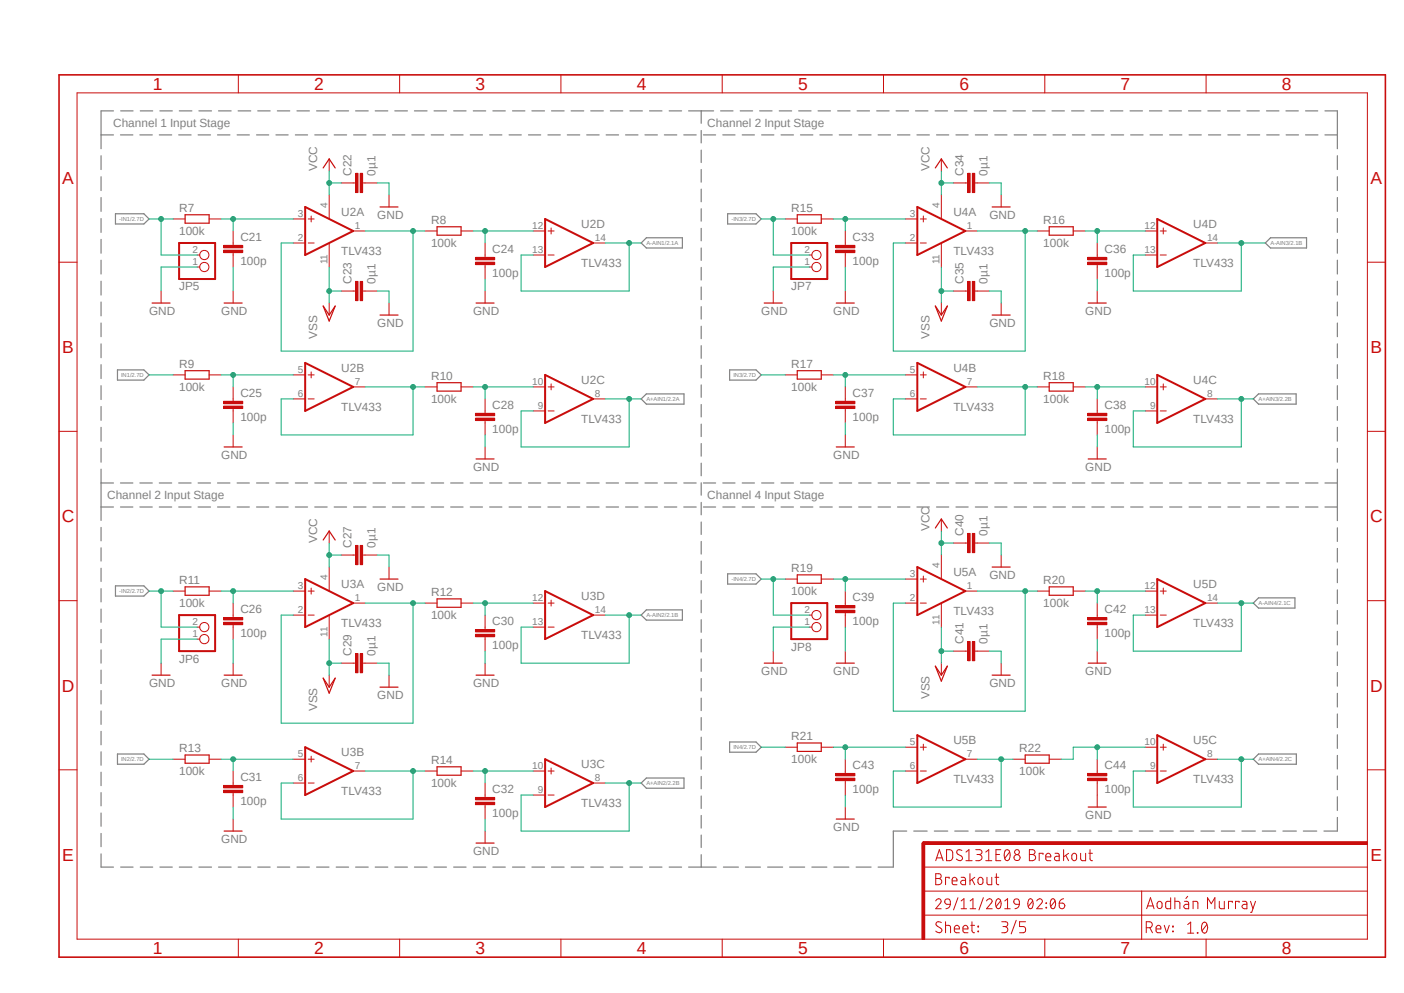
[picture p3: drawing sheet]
<svg xmlns="http://www.w3.org/2000/svg" width="297mm" height="210mm" viewBox="0 0 297 210" stroke-linecap="round" stroke-linejoin="round" font-family="sans-serif">
<defs><g id="words">
<g font-size="3.7" fill="#c90d0c">
<text x="32.3" y="19">1</text>
<text x="66.5" y="19">2</text>
<text x="100.6" y="19">3</text>
<text x="134.7" y="19">4</text>
<text x="168.8" y="19">5</text>
<text x="202.9" y="19">6</text>
<text x="237.1" y="19">7</text>
<text x="271.2" y="19">8</text>
<text x="13.2" y="38.9">A</text>
<text x="289.9" y="38.9">A</text>
<text x="13.2" y="74.7">B</text>
<text x="289.9" y="74.7">B</text>
<text x="13.1" y="110.4">C</text>
<text x="289.9" y="110.4">C</text>
<text x="13.1" y="146.3">D</text>
<text x="289.9" y="146.3">D</text>
<text x="13.2" y="182">E</text>
<text x="289.9" y="182">E</text>
<text x="32.3" y="201.8">1</text>
<text x="66.5" y="201.8">2</text>
<text x="100.6" y="201.8">3</text>
<text x="134.7" y="201.8">4</text>
<text x="168.8" y="201.8">5</text>
<text x="202.9" y="201.8">6</text>
<text x="237.1" y="201.8">7</text>
<text x="271.2" y="201.8">8</text>
</g>
<g font-size="2.5" fill="#808080">
<text x="23.9" y="26.9">Channel 1 Input Stage</text>
<text x="149.6" y="26.9">Channel 2 Input Stage</text>
<text x="67.1" y="36.2" transform="rotate(-90 67.1 36.2)">VCC</text>
<text x="74.3" y="37.2" transform="rotate(-90 74.3 37.2)">C22</text>
<text x="79.4" y="37.2" transform="rotate(-90 79.4 37.2)">0µ1</text>
<text x="196.6" y="36.2" transform="rotate(-90 196.6 36.2)">VCC</text>
<text x="203.8" y="37.2" transform="rotate(-90 203.8 37.2)">C34</text>
<text x="208.9" y="37.2" transform="rotate(-90 208.9 37.2)">0µ1</text>
<text x="37.9" y="44.8">R7</text>
<text x="72.2" y="45.7">U2A</text>
<text x="79.8" y="46.3">GND</text>
<text x="91.2" y="47.3">R8</text>
<text x="167.4" y="44.8">R15</text>
<text x="201.7" y="45.7">U4A</text>
<text x="209.3" y="46.3">GND</text>
<text x="220.7" y="47.3">R16</text>
<text x="37.9" y="49.6">100k</text>
<text x="50.8" y="51">C21</text>
<text x="72.2" y="53.9">TLV433</text>
<text x="91.2" y="52.2">100k</text>
<text x="104.1" y="53.6">C24</text>
<text x="122.9" y="48.2">U2D</text>
<text x="167.4" y="49.6">100k</text>
<text x="180.3" y="51">C33</text>
<text x="201.7" y="53.9">TLV433</text>
<text x="220.7" y="52.2">100k</text>
<text x="233.6" y="53.6">C36</text>
<text x="252.4" y="48.2">U4D</text>
<text x="50.8" y="56.1">100p</text>
<text x="104.1" y="58.6">100p</text>
<text x="122.9" y="56.5">TLV433</text>
<text x="180.3" y="56.1">100p</text>
<text x="233.6" y="58.6">100p</text>
<text x="252.4" y="56.5">TLV433</text>
<text x="37.9" y="61.4">JP5</text>
<text x="74.3" y="60" transform="rotate(-90 74.3 60)">C23</text>
<text x="79.4" y="60" transform="rotate(-90 79.4 60)">0µ1</text>
<text x="167.4" y="61.4">JP7</text>
<text x="203.8" y="60" transform="rotate(-90 203.8 60)">C35</text>
<text x="208.9" y="60" transform="rotate(-90 208.9 60)">0µ1</text>
<text x="31.5" y="66.6">GND</text>
<text x="46.8" y="66.6">GND</text>
<text x="67.1" y="71.7" transform="rotate(-90 67.1 71.7)">VSS</text>
<text x="79.8" y="69.2">GND</text>
<text x="100.1" y="66.6">GND</text>
<text x="161" y="66.6">GND</text>
<text x="176.3" y="66.6">GND</text>
<text x="196.6" y="71.7" transform="rotate(-90 196.6 71.7)">VSS</text>
<text x="209.3" y="69.2">GND</text>
<text x="229.6" y="66.6">GND</text>
<text x="37.9" y="77.8">R9</text>
<text x="167.4" y="77.8">R17</text>
<text x="37.9" y="82.6">100k</text>
<text x="50.8" y="84">C25</text>
<text x="72.2" y="78.7">U2B</text>
<text x="91.2" y="80.3">R10</text>
<text x="122.9" y="81.2">U2C</text>
<text x="167.4" y="82.6">100k</text>
<text x="180.3" y="84">C37</text>
<text x="201.7" y="78.7">U4B</text>
<text x="220.7" y="80.3">R18</text>
<text x="252.4" y="81.2">U4C</text>
<text x="50.8" y="89.1">100p</text>
<text x="72.2" y="86.9">TLV433</text>
<text x="91.2" y="85.1">100k</text>
<text x="104.1" y="86.5">C28</text>
<text x="122.9" y="89.5">TLV433</text>
<text x="180.3" y="89.1">100p</text>
<text x="201.7" y="86.9">TLV433</text>
<text x="220.7" y="85.1">100k</text>
<text x="233.6" y="86.5">C38</text>
<text x="252.4" y="89.5">TLV433</text>
<text x="104.1" y="91.6">100p</text>
<text x="233.6" y="91.6">100p</text>
<text x="46.8" y="97.1">GND</text>
<text x="100.1" y="99.6">GND</text>
<text x="176.3" y="97.1">GND</text>
<text x="229.6" y="99.6">GND</text>
<text x="22.6" y="105.6">Channel 2 Input Stage</text>
<text x="149.6" y="105.6">Channel 4 Input Stage</text>
<text x="196.6" y="112.3" transform="rotate(-90 196.6 112.3)">VCC</text>
<text x="203.8" y="113.3" transform="rotate(-90 203.8 113.3)">C40</text>
<text x="208.9" y="113.3" transform="rotate(-90 208.9 113.3)">0µ1</text>
<text x="67.1" y="114.9" transform="rotate(-90 67.1 114.9)">VCC</text>
<text x="74.3" y="115.9" transform="rotate(-90 74.3 115.9)">C27</text>
<text x="79.4" y="115.9" transform="rotate(-90 79.4 115.9)">0µ1</text>
<text x="37.9" y="123.5">R11</text>
<text x="72.2" y="124.4">U3A</text>
<text x="79.8" y="125">GND</text>
<text x="167.4" y="125.8">100k</text>
<text x="167.4" y="121">R19</text>
<text x="201.7" y="121.8">U5A</text>
<text x="209.3" y="122.5">GND</text>
<text x="220.7" y="123.5">R20</text>
<text x="252.4" y="124.4">U5D</text>
<text x="37.9" y="128.3">100k</text>
<text x="50.8" y="129.7">C26</text>
<text x="91.2" y="130.9">100k</text>
<text x="91.2" y="126.1">R12</text>
<text x="122.9" y="126.9">U3D</text>
<text x="180.3" y="127.2">C39</text>
<text x="201.7" y="130.1">TLV433</text>
<text x="220.7" y="128.3">100k</text>
<text x="233.6" y="129.7">C42</text>
<text x="50.8" y="134.8">100p</text>
<text x="72.2" y="132.6">TLV433</text>
<text x="104.1" y="137.3">100p</text>
<text x="104.1" y="132.3">C30</text>
<text x="122.9" y="135.2">TLV433</text>
<text x="167.4" y="137.6">JP8</text>
<text x="180.3" y="132.3">100p</text>
<text x="203.8" y="136.2" transform="rotate(-90 203.8 136.2)">C41</text>
<text x="208.9" y="136.2" transform="rotate(-90 208.9 136.2)">0µ1</text>
<text x="233.6" y="134.8">100p</text>
<text x="252.4" y="132.6">TLV433</text>
<text x="37.9" y="140.1">JP6</text>
<text x="74.3" y="138.7" transform="rotate(-90 74.3 138.7)">C29</text>
<text x="79.4" y="138.7" transform="rotate(-90 79.4 138.7)">0µ1</text>
<text x="161" y="142.8">GND</text>
<text x="176.3" y="142.8">GND</text>
<text x="229.6" y="142.8">GND</text>
<text x="31.5" y="145.3">GND</text>
<text x="46.8" y="145.3">GND</text>
<text x="79.8" y="147.9">GND</text>
<text x="100.1" y="145.3">GND</text>
<text x="196.6" y="147.9" transform="rotate(-90 196.6 147.9)">VSS</text>
<text x="209.3" y="145.3">GND</text>
<text x="67.1" y="150.4" transform="rotate(-90 67.1 150.4)">VSS</text>
<text x="37.9" y="159">R13</text>
<text x="72.2" y="159.9">U3B</text>
<text x="91.2" y="161.6">R14</text>
<text x="167.4" y="161.3">100k</text>
<text x="167.4" y="156.5">R21</text>
<text x="201.7" y="157.4">U5B</text>
<text x="215.6" y="159">R22</text>
<text x="252.4" y="157.4">U5C</text>
<text x="37.9" y="163.8">100k</text>
<text x="50.8" y="165.2">C31</text>
<text x="91.2" y="166.4">100k</text>
<text x="104.1" y="167.8">C32</text>
<text x="122.9" y="162.5">U3C</text>
<text x="180.3" y="167.8">100p</text>
<text x="180.3" y="162.7">C43</text>
<text x="201.7" y="165.6">TLV433</text>
<text x="215.6" y="163.8">100k</text>
<text x="233.6" y="167.8">100p</text>
<text x="233.6" y="162.7">C44</text>
<text x="252.4" y="165.6">TLV433</text>
<text x="50.8" y="170.3">100p</text>
<text x="72.2" y="168.2">TLV433</text>
<text x="104.1" y="172.8">100p</text>
<text x="122.9" y="170.7">TLV433</text>
<text x="229.6" y="173.2">GND</text>
<text x="46.8" y="178.3">GND</text>
<text x="176.3" y="175.8">GND</text>
<text x="100.1" y="180.9">GND</text>
</g>
<g font-size="2.1" fill="#808080">
<text x="63" y="45.9">3</text>
<text x="69.3" y="44" transform="rotate(-90 69.3 44)">4</text>
<text x="192.5" y="45.9">3</text>
<text x="198.8" y="44" transform="rotate(-90 198.8 44)">4</text>
<text x="40.7" y="53.6">2</text>
<text x="63" y="51">2</text>
<text x="75.1" y="48.5">1</text>
<text x="112.6" y="53.6">13</text>
<text x="112.6" y="48.5">12</text>
<text x="125.9" y="51">14</text>
<text x="170.2" y="53.6">2</text>
<text x="192.5" y="51">2</text>
<text x="204.6" y="48.5">1</text>
<text x="242.1" y="53.6">13</text>
<text x="242.1" y="48.5">12</text>
<text x="255.4" y="51">14</text>
<text x="40.7" y="56.1">1</text>
<text x="69.3" y="55.9" transform="rotate(-90 69.3 55.9)">11</text>
<text x="170.2" y="56.1">1</text>
<text x="198.8" y="55.9" transform="rotate(-90 198.8 55.9)">11</text>
<text x="63" y="79">5</text>
<text x="75.1" y="81.5">7</text>
<text x="112.6" y="81.5">10</text>
<text x="192.5" y="79">5</text>
<text x="204.6" y="81.5">7</text>
<text x="242.1" y="81.5">10</text>
<text x="63" y="84">6</text>
<text x="113.8" y="86.6">9</text>
<text x="125.9" y="84">8</text>
<text x="192.5" y="84">6</text>
<text x="243.3" y="86.6">9</text>
<text x="255.4" y="84">8</text>
<text x="63" y="124.7">3</text>
<text x="69.3" y="122.7" transform="rotate(-90 69.3 122.7)">4</text>
<text x="192.5" y="122.1">3</text>
<text x="198.8" y="120.1" transform="rotate(-90 198.8 120.1)">4</text>
<text x="204.6" y="124.7">1</text>
<text x="242.1" y="124.7">12</text>
<text x="63" y="129.7">2</text>
<text x="75.1" y="127.2">1</text>
<text x="112.6" y="127.2">12</text>
<text x="125.9" y="129.7">14</text>
<text x="170.2" y="129.7">2</text>
<text x="192.5" y="127.2">2</text>
<text x="242.1" y="129.7">13</text>
<text x="255.4" y="127.2">14</text>
<text x="40.7" y="134.8">1</text>
<text x="40.7" y="132.2">2</text>
<text x="69.3" y="134.6" transform="rotate(-90 69.3 134.6)">11</text>
<text x="112.6" y="132.2">13</text>
<text x="170.2" y="132.2">1</text>
<text x="198.8" y="132.1" transform="rotate(-90 198.8 132.1)">11</text>
<text x="63" y="160.2">5</text>
<text x="192.5" y="157.6">5</text>
<text x="204.6" y="160.2">7</text>
<text x="242.1" y="157.6">10</text>
<text x="255.4" y="160.2">8</text>
<text x="63" y="165.3">6</text>
<text x="75.1" y="162.7">7</text>
<text x="112.6" y="162.7">10</text>
<text x="113.8" y="167.8">9</text>
<text x="125.9" y="165.3">8</text>
<text x="192.5" y="162.7">6</text>
<text x="243.3" y="162.7">9</text>
</g>
<g font-size="1.2" fill="#808080">
<text x="25.2" y="46.7">-IN1/2.7D</text>
<text x="154.7" y="46.7">-IN3/2.7D</text>
<text x="136.7" y="51.8">A-AIN1/2.1A</text>
<text x="268.8" y="51.8">A-AIN3/2.1B</text>
<text x="25.7" y="79.8">IN1/2.7D</text>
<text x="155.2" y="79.8">IN3/2.7D</text>
<text x="136.7" y="84.8">A+AIN1/2.2A</text>
<text x="266.2" y="84.8">A+AIN3/2.2B</text>
<text x="25.2" y="125.4">-IN2/2.7D</text>
<text x="154.7" y="122.9">-IN4/2.7D</text>
<text x="136.7" y="130.5">A-AIN2/2.1B</text>
<text x="266.2" y="128">A-AIN4/2.1C</text>
<text x="25.7" y="161">IN2/2.7D</text>
<text x="155.2" y="158.5">IN4/2.7D</text>
<text x="266.2" y="161">A+AIN4/2.2C</text>
<text x="136.7" y="166.1">A+AIN2/2.2B</text>
</g>
</g></defs>
<path d="M12.1 15.5l281.3 187.3M293.4 15.5l-281.3 187.3" fill="none" stroke="#fff" stroke-width=".21"/>
<g fill="none" stroke="#808080" stroke-width=".25">
<path d="M21.4 32.9v3M21.4 37.4v2.9M21.4 28.5h2.6M24 23.5h-2.6v8M25.5 28.5h2.6M25.5 23.5h2.7M29.6 28.5h2.6M29.7 23.5h2.6M33.7 28.5h2.6M33.8 23.5h2.6M37.8 28.5h2.6M37.9 23.5h2.7"/>
<path d="M41.9 28.5h2.6M42.1 23.5h2.6M46 28.5h2.6M46.2 23.5h2.7M50.2 28.5h2.5M50.4 23.5h2.6M54.3 28.5h2.6M54.5 23.5h2.6M58.4 28.5h2.6M58.7 23.5h2.6M62.5 28.5h2.6M62.8 23.5h2.6"/>
<path d="M66.6 28.5h2.6M67 23.5h2.6M70.7 28.5h2.6M71.1 23.5h2.6M74.8 28.5h2.6M75.2 23.5h2.7M78.9 28.5h2.6M79.4 23.5h2.6M83 28.5h2.6M83.5 23.5h2.7M87.1 28.5h2.6M87.7 23.5h2.6"/>
<path d="M91.2 28.5h2.7M91.8 23.5h2.6M95.3 28.5h2.7M96 23.5h2.6M99.5 28.5h2.6M100.1 23.5h2.6M103.6 28.5h2.6M104.3 23.5h2.6M107.7 28.5h2.6M108.4 23.5h2.6M111.8 28.5h2.6M112.5 23.5h2.7"/>
<path d="M115.9 28.5h2.6M116.7 23.5h2.6M120 28.5h2.6M120.8 23.5h2.7M124.1 28.5h2.6M125 23.5h2.6M128.2 28.5h2.7M129.1 23.5h2.6M132.3 28.5h2.7M133.3 23.5h2.6M136.4 28.5h2.7M137.4 23.5h2.6"/>
<path d="M140.5 28.5h2.7M141.6 23.5h2.6M144.7 28.5h2.6M145.7 23.5h5.3M148.3 23.5v2.6M148.3 27.6v2.6M148.3 31.7v2.7M148.3 35.9v2.6M148.8 28.5h2.6M152.4 23.5h2.7M152.9 28.5h2.6M156.6 23.5h2.6"/>
<path d="M157 28.5h2.6M160.7 23.5h2.6M161.1 28.5h2.6M164.8 23.5h2.7M165.2 28.5h2.7M169 23.5h2.6M169.3 28.5h2.7M173.1 23.5h2.6M173.4 28.5h2.7M177.2 23.5h2.6M177.5 28.5h2.7M181.3 23.5h2.6"/>
<path d="M181.7 28.5h2.6M185.5 23.5h2.6M185.8 28.5h2.6M189.6 23.5h2.6M189.9 28.5h2.6M193.7 23.5h2.6M194 28.5h2.6M197.8 23.5h2.6M198.1 28.5h2.6M201.9 23.5h2.7M202.2 28.5h2.6M206.1 23.5h2.6"/>
<path d="M206.3 28.5h2.6M210.2 23.5h2.6M210.4 28.5h2.6M214.3 23.5h2.6M214.5 28.5h2.7M218.4 23.5h2.7M218.7 28.5h2.6M222.5 23.5h2.7M222.8 28.5h2.6M226.7 23.5h2.6M226.9 28.5h2.6M230.8 23.5h2.6"/>
<path d="M231 28.5h2.6M234.9 23.5h2.6M235.1 28.5h2.6M239.1 23.5h2.6M239.2 28.5h2.6M243.2 23.5h2.6M243.3 28.5h2.6M247.3 23.5h2.6M247.4 28.5h2.6M251.4 23.5h2.6M251.5 28.5h2.6M255.5 23.5h2.6"/>
<path d="M255.7 28.5h2.5M259.7 23.5h2.6M259.8 28.5h2.5M263.8 23.5h2.6M263.9 28.5h2.6M267.9 23.5h2.7M268 28.5h2.6M272 23.5h2.7M272.1 28.5h2.6M276.2 23.5h2.6M276.2 28.5h2.6M280.3 23.5h2.6v8"/>
<path d="M280.3 28.5h2.6M282.9 32.9v3M282.9 37.4v2.9M21.4 41.8v2.9M21.4 46.2v2.9M21.4 50.6v3M21.4 55v3M21.4 59.5v2.9M24.4 45.2h6l1.1 1.1-1.1 1.1h-6zM136.7 50.3h7.7v2.2h-7.7l-1.1-1.1zM148.3 40v2.7M148.3 44.2v2.6"/>
<path d="M148.3 48.3v2.6M148.3 52.5v2.6M148.3 56.6v2.6M153.9 45.2h6l1.1 1.1-1.1 1.1h-6zM267.7 51.4l1.1-1.1h7.6v2.2h-7.6zM282.9 41.8v2.9M282.9 46.2v2.9M282.9 50.6v3M282.9 55v3M282.9 59.5v2.9M21.4 63.9v2.9M21.4 68.3v2.9"/>
<path d="M21.4 72.7v2.9M21.4 77.1v3M24.8 78.2h5.6l1.1 1.1-1.1 1.1h-5.6zM148.3 60.7v2.7M148.3 64.9v2.6M148.3 69v2.6M148.3 73.1v2.7M148.3 77.3v2.6M154.3 78.2h5.6l1.1 1.1-1.1 1.1h-5.6zM282.9 63.9v2.9M282.9 68.3v2.9M282.9 72.7v2.9"/>
<path d="M282.9 77.1v3M21.4 81.6v2.9M21.4 86v2.9M21.4 90.4v2.9M21.4 94.8v2.9M21.4 99.2v10.9M135.6 84.4l1.1-1.1h8v2.2h-8zM148.3 81.4v2.6M148.3 85.6v2.6M148.3 89.7v2.6M148.3 93.8v2.7M148.3 98v2.6"/>
<path d="M265.1 84.4l1.1-1.1h8v2.2h-8zM282.9 81.6v2.9M282.9 86v2.9M282.9 90.4v2.9M282.9 94.8v2.9M282.9 99.2v10.9M21.4 111.5v2.9M21.4 115.9v2.8M21.4 107.2h2.6M21.4 102.2h2.6M25.5 107.2h2.6M25.5 102.2h2.6"/>
<path d="M29.6 107.2h2.6M29.6 102.2h2.6M33.7 107.2h2.6M33.7 102.2h2.6M37.8 107.2h2.6M37.8 102.2h2.6M41.9 107.2h2.6M41.9 102.2h2.6M46 107.2h2.6M46 102.2h2.6M50.2 107.2h2.5M50.2 102.2h2.5"/>
<path d="M54.3 107.2h2.6M54.3 102.2h2.6M58.4 107.2h2.6M58.4 102.2h2.6M62.5 107.2h2.6M62.5 102.2h2.6M66.6 107.2h2.6M66.6 102.2h2.6M70.7 107.2h2.6M70.7 102.2h2.6M74.8 107.2h2.6M74.8 102.2h2.6"/>
<path d="M78.9 107.2h2.6M78.9 102.2h2.6M83 107.2h2.6M83 102.2h2.6M87.1 107.2h2.6M87.1 102.2h2.6M91.2 107.2h2.7M91.2 102.2h2.7M95.3 107.2h2.7M95.3 102.2h2.7M99.5 107.2h2.6M99.5 102.2h2.6"/>
<path d="M103.6 107.2h2.6M103.6 102.2h2.6M107.7 107.2h2.6M107.7 102.2h2.6M111.8 107.2h2.6M111.8 102.2h2.6M115.9 107.2h2.6M115.9 102.2h2.6M120 107.2h2.6M120 102.2h2.6M124.1 107.2h2.6M124.1 102.2h2.6"/>
<path d="M128.2 107.2h2.7M128.2 102.2h2.7M132.3 107.2h2.7M132.3 102.2h2.7M136.4 107.2h2.7M136.4 102.2h2.7M140.5 107.2h2.7M140.5 102.2h2.7M144.7 107.2h2.6M144.7 102.2h2.6M148.3 102.1v2.6M148.3 106.3v2.6"/>
<path d="M148.3 110.4v2.6M148.3 114.5v2.7M148.3 118.7v2.6M148.8 107.2h2.6M148.8 102.2h2.6M152.9 107.2h2.6M152.9 102.2h2.6M157 107.2h2.6M157 102.2h2.6M161.1 107.2h2.6M161.1 102.2h2.6M165.2 107.2h2.7"/>
<path d="M165.2 102.2h2.7M169.3 107.2h2.7M169.3 102.2h2.7M173.4 107.2h2.7M173.4 102.2h2.7M177.5 107.2h2.7M177.5 102.2h2.7M181.7 107.2h2.6M181.7 102.2h2.6M185.8 107.2h2.6M185.8 102.2h2.6M189.9 107.2h2.6"/>
<path d="M189.9 102.2h2.6M194 107.2h2.6M194 102.2h2.6M198.1 107.2h2.6M198.1 102.2h2.6M202.2 107.2h2.6M202.2 102.2h2.6M206.3 107.2h2.6M206.3 102.2h2.6M210.4 107.2h2.6M210.4 102.2h2.6M214.5 107.2h2.7"/>
<path d="M214.5 102.2h2.7M218.7 107.2h2.6M218.7 102.2h2.6M222.8 107.2h2.6M222.8 102.2h2.6M226.9 107.2h2.6M226.9 102.2h2.6M231 107.2h2.6M231 102.2h2.6M235.1 107.2h2.6M235.1 102.2h2.6M239.2 107.2h2.6"/>
<path d="M239.2 102.2h2.6M243.3 107.2h2.6M243.3 102.2h2.6M247.4 107.2h2.6M247.4 102.2h2.6M251.5 107.2h2.6M251.5 102.2h2.6M255.7 107.2h2.5M255.7 102.2h2.5M259.8 107.2h2.5M259.8 102.2h2.5M263.9 107.2h2.6"/>
<path d="M263.9 102.2h2.6M268 107.2h2.6M268 102.2h2.6M272.1 107.2h2.6M272.1 102.2h2.6M276.2 107.2h2.6M276.2 102.2h2.6M280.3 107.2h2.6M280.3 102.2h2.6M282.9 111.6v2.9M282.9 116v2.9M21.4 120.2v2.8"/>
<path d="M21.4 124.5v2.8M21.4 128.8v2.8M21.4 133.1v2.8M21.4 137.5v2.8M24.4 123.9h6l1.1 1.1-1.1 1.1h-6zM136.7 129h7.7v2.1h-7.7l-1.1-1zM148.3 122.8v2.6M148.3 127v2.6M148.3 131.1v2.6M148.3 135.2v2.7M148.3 139.4v2.6M153.9 121.4h6l1.1 1.1-1.1 1h-6z"/>
<path d="M265.1 127.6l1.1-1.2h7.7v2.2h-7.7zM282.9 120.4v2.8M282.9 124.8v2.8M282.9 129.1v2.9M282.9 133.5v2.9M282.9 137.9v2.9M21.4 141.7v2.9M21.4 146v2.9M21.4 150.4v2.8M21.4 154.7v2.8M21.4 159v2.8M24.8 159.5h5.6l1.1 1.1-1.1 1h-5.6z"/>
<path d="M148.3 143.5v2.6M148.3 147.7v2.6M148.3 151.8v2.6M148.3 155.9v2.7M154.3 156.9h5.6l1.1 1.1-1.1 1.1h-5.6zM266.2 159.5h8v2.1h-8l-1.1-1zM282.9 142.2v2.9M282.9 146.6v2.9M282.9 151v2.9M282.9 155.4v2.9M282.9 159.8v2.8M21.4 163.3v2.9"/>
<path d="M21.4 167.6v2.8M21.4 172v2.8M21.4 176.3v2.8M135.6 165.6l1.1-1.1h8v2.2h-8zM148.3 160.1v2.6M148.3 164.2v2.6M148.3 168.4v2.6M148.3 172.5v2.6M148.3 176.6v2.6M191.8 175.8h-2.8v7.6h-3.2M193.3 175.8h2.8M197.7 175.8h2.8"/>
<path d="M202 175.8h2.8M206.3 175.8h2.9M210.7 175.8h2.8M215 175.8h2.8M219.3 175.8h2.9M223.7 175.8h2.8M228 175.8h2.8M232.3 175.8h2.9M236.7 175.8h2.8M241 175.8h2.9M245.4 175.8h2.8M249.7 175.8h2.8"/>
<path d="M254 175.8h2.9M258.4 175.8h2.8M262.7 175.8h2.9M267 175.8h2.9M271.4 175.8h2.8M275.7 175.8h2.9M282.9 164.1v2.9M282.9 168.5v2.9M282.9 172.9v2.9h-2.8M21.4 180.6v2.8h2.6M25.5 183.4h2.7M29.7 183.4h2.6"/>
<path d="M33.8 183.4h2.6M37.9 183.4h2.7M42.1 183.4h2.6M46.2 183.4h2.7M50.4 183.4h2.6M54.5 183.4h2.6M58.7 183.4h2.6M62.8 183.4h2.6M67 183.4h2.6M71.1 183.4h2.6M75.2 183.4h2.7M79.4 183.4h2.6"/>
<path d="M83.5 183.4h2.7M87.7 183.4h2.6M91.8 183.4h2.6M96 183.4h2.6M100.1 183.4h2.6M104.3 183.4h2.6M108.4 183.4h2.6M112.5 183.4h2.7M116.7 183.4h2.6M120.8 183.4h2.7M125 183.4h2.6M129.1 183.4h2.6"/>
<path d="M133.3 183.4h2.6M137.4 183.4h2.6M141.6 183.4h2.6M145.7 183.4h5.8M148.3 180.8v2.6M153 183.4h3.2M157.7 183.4h3.2M162.4 183.4h3.2M167 183.4h3.2M171.7 183.4h3.2M176.4 183.4h3.2M181.1 183.4h3.2"/>
</g>
<path d="M195 178.3h.6v20.3h-.6z" fill-rule="evenodd" fill="#c90d0c"/>
<path d="M195 178.3h.6v20.3h-.6z" fill="none" stroke="#c90d0c" stroke-width=".21"/>
<path d="M195.3 178h94v.6h-94z" fill-rule="evenodd" fill="#c90d0c"/>
<g fill="none" stroke="#c90d0c" stroke-width=".21">
<path d="M16.3 19.6h273v179h-273zM50.4 15.8v3.8M84.5 15.8v3.8M118.7 15.8v3.8M152.8 15.8v3.8M186.9 15.8v3.8M221 15.8v3.8M255.1 15.8v3.8M12.5 55.5h3.8M36.6 46.3h2.6M44.2 46.3h2.6M49.3 51.4v.5"/>
<path d="M49.3 53.4v.5M62 46.3h2.6M62 51.4h2.6M65.2 46.3h1.3M65.2 51.4h1.3M65.8 45.7v1.2M69.6 41.2v5.1M69.6 51.4v5.1M74.7 48.9h2.5M289.3 55.5h3.8M12.5 91.2h3.8M289.3 91.2h3.8"/>
<path d="M12.5 127h3.8M289.3 127h3.8M12.5 162.8h3.8M195.3 178h94v.6h-94zM200.2 179.7h.7a.65 .65 0 0 1 .6 .6v1.1a.74 .74 0 0 1-.6 .6h-.7zM203.5 179.9l-.3-.2a.54 .54 0 0 0-.8 .2 .54 .54 0 0 0 .2 .8l.8 .4a.57 .57 0 0 1 0 .8 .57 .57 0 0 1-.8 0l-.3-.2M206.4 179.7h.8a.51 .51 0 0 1 .5 .5 .51 .51 0 0 1-.5 .5h-.5M211.7 179.7h-1v2.3h1M212.7 179.8l.5-.1a1.47 1.47 0 0 1-.1 2.3 1.5 1.5 0 0 1-.4-2.2zM217.8 179.7h.6a.51 .51 0 0 1 .6 .5 .51 .51 0 0 1-.6 .5 .66 .66 0 0 1 .7 .7 .66 .66 0 0 1-.7 .6h-.6zM225 179.7v2.3M230.6 179.7v2l.2 .3h.3"/>
<path d="M289.3 162.8h3.8M50.4 198.6v3.8M84.5 198.6v3.8M118.7 198.6v3.8M152.8 198.6v3.8M186.9 198.6v3.8M195.3 193.5h94M195.3 188.5h94M195.3 183.4h94M198 184.8h.6a.51 .51 0 0 1 .5 .5 .51 .51 0 0 1-.5 .5 .66 .66 0 0 1 .6 .7 .66 .66 0 0 1-.6 .6h-.6zM198 190.5a.57 .57 0 0 1 .8-.4 .57 .57 0 0 1 .1 .9l-.9 1.2h1.1M198 185.8h.6"/>
<path d="M198 182l.7-2.3 .8 2.3M198.2 181.4h1.1M199.1 195.1l-.3-.1a.54 .54 0 0 0-.6 .1 .54 .54 0 0 0-.1 .6l.9 .6a.58 .58 0 0 1 0 .9 .58 .58 0 0 1-.8-.1l-.2-.2M200 195.7h.7l.3 .2 .1 1.4M200 194.9v2.4M200.1 190.2a.63 .63 0 0 1 .9 .5v.6l-.9-.1-.2-.4zM200.8 185.8v-.3h-.8v1.6M201 191.3a.94 .94 0 0 1-.9 .9M201.4 186.3h1a.54 .54 0 0 0-.3-.7 .54 .54 0 0 0-.7 .5v.6l.2 .4h.8M201.9 196.5h1a.55 .55 0 0 0-.3-.8 .55 .55 0 0 0-.7 .5l.1 .9 .3 .2h.6M202.6 189.9l-.9 2.5M203.3 185.5l.7 .1 .3 .3v1.2h-.6a.47 .47 0 0 1-.5-.5 .47 .47 0 0 1 .5-.4h.6"/>
<path d="M203.3 192.2h1.2M203.3 190.5l.6-.4v2.1M203.7 196.5h1.1a.55 .55 0 0 0-.4-.8 .55 .55 0 0 0-.7 .5l.1 .9 .3 .2h.7M204.3 182h1.4M204.3 180.2l.7-.5v2.3M205.2 184.8v2.3M205.2 192.2h1.2M205.2 190.5l.6-.4v2.1M205.4 195.7h.8M205.6 194.9v1.9l.2 .4 .4 .1M205.6 186l.6 1.1M206.2 185.5l-1 .8"/>
<path d="M206.9 195.9l.1 .1zM206.9 196.9l.1 .2zM207.1 180.7a.66 .66 0 0 1 .6 .7 .66 .66 0 0 1-.6 .6h-.7M207.1 185.7a.5 .5 0 0 1 .5-.1 .5 .5 0 0 1 .3 .5v.5a.53 .53 0 0 1-.5 .5 .53 .53 0 0 1-.5-.5v-.5zM208 189.9l-.9 2.5M208.5 182h1.3M208.5 180.2l.7-.5v2.3M208.7 190.5a.6 .6 0 0 1 .6-.4 .6 .6 0 0 1 .6 .5l-1.2 1.6h1.2M208.8 185.5v1.2l.2 .4h.2h.6v-1.6M210.5 185.5h.8M210.7 180.7h.8M210.8 184.8v1.9a.38 .38 0 0 0 .5 .4"/>
<path d="M210.9 190.2a.4 .4 0 0 1 .4-.1 .4 .4 0 0 1 .3 .3 1.48 1.48 0 0 1-.2 1.8h-.2a1.28 1.28 0 0 1-.3-2zM211.7 190.5l-1 1.2M211.9 194.9h.8a.51 .51 0 0 1 .5 .6 .51 .51 0 0 1-.5 .5h-.5M212.6 192.2h1.1M212.6 190.5l.5-.4v2.1M212.6 196a.66 .66 0 0 1 .6 .6 .66 .66 0 0 1-.6 .7h-.7M213.6 180.2l-1 1.3M214.7 190.2a.63 .63 0 0 1 .9 .5v.6l-.9-.1-.2-.4zM215 194.6l-1.1 2.9M215.6 191.3a.94 .94 0 0 1-.9 .9M217 194.9h-1.3v1.1h.8a.67 .67 0 0 1 .5 .6 .67 .67 0 0 1-.5 .7h-.8M217.7 190.2a.41 .41 0 0 1 .4-.1 .41 .41 0 0 1 .3 .3 1.36 1.36 0 0 1-.4 1.8l-.4-.3a1.73 1.73 0 0 1 .1-1.7z"/>
<path d="M217.8 180.7h.6M218.5 190.5l-1 1.2M219.3 190.5a.58 .58 0 0 1 .8-.4 .58 .58 0 0 1 .2 .9l-1 1.2h1.2M220.6 180.7v-.2h-.8v1.5M221 198.6v3.8M221.2 181.2h1.1a.55 .55 0 0 0-.4-.7 .55 .55 0 0 0-.7 .5v.7l.2 .3h.9M221.3 191l.1 .1zM221.3 191.9l.1 .1zM222.4 190.2a.41 .41 0 0 1 .4-.1 .41 .41 0 0 1 .3 .3 1.36 1.36 0 0 1-.3 1.8l-.5-.3a1.73 1.73 0 0 1 .1-1.7zM223.2 180.5h.7l.2 .3v1.2h-.6a.47 .47 0 0 1-.4-.4 .47 .47 0 0 1 .4-.5h.6M223.2 190.5l-1 1.2M224.1 191h.7a.59 .59 0 0 1 .4 .7 .59 .59 0 0 1-.6 .5 .59 .59 0 0 1-.5-.6z"/>
<path d="M225 190.1a1.03 1.03 0 0 0-.9 .9M225.5 180.9l.6 1.1M226.1 180.5l-1.1 .7M226.8 180.8a.51 .51 0 0 1 .6-.3 .51 .51 0 0 1 .4 .5v.5a.51 .51 0 0 1-.6 .5 .51 .51 0 0 1-.5-.5zM228.6 180.5v1.2l.4 .3h.7v-1.5M230.3 180.5h.8M241.5 188.5v10.2M242.5 196.2h.6a.64 .64 0 0 0 .7-.6 .64 .64 0 0 0-.7-.7h-.6v2.4M242.6 192.2l.8-2.3 .7 2.3M242.8 191.6h1.2M243.2 196.2l.6 1.1M244.6 196.5h1a.54 .54 0 0 0-.4-.8 .54 .54 0 0 0-.6 .5v.9l.3 .2h.7"/>
<path d="M245 190.8a.5 .5 0 0 1 .5-.1 .5 .5 0 0 1 .3 .4v.5a.53 .53 0 0 1-.5 .6 .53 .53 0 0 1-.5-.6v-.5zM246.3 195.7l.5 1.6 .6-1.6M247.6 189.9v2.3h-.8l-.2-.4v-1l.4-.2h.6M248.1 196.9l.1 .2zM248.1 195.9l.1 .1zM248.5 190.6h.7l.4 .2v1.4M248.5 189.9v2.3M250.6 190.6l.6 .1 .3 .3v1.2h-.6a.47 .47 0 0 1-.5-.5 .47 .47 0 0 1 .5-.4h.6M251.2 189.6l-.3 .4M251.2 195.5l.7-.5v2.4M251.2 197.4h1.3M252.4 192.2v-1.6l.8 .1 .2 .1v1.4"/>
<path d="M253.3 197.2l.1 .2zM254.5 195.2a.46 .46 0 0 1 .8 .2 1.71 1.71 0 0 1-.3 1.9l-.2 .1a1.44 1.44 0 0 1-.3-2.2zM255.1 198.6v3.8M255.3 195.5l-1 1.3M255.4 192.2v-2.3l.8 1.2 .8-1.2v2.3M257.9 190.6v1.2l.4 .4h.7v-1.6M260.7 190.9v-.3h-.8v1.6M262.1 190.9v-.3h-.7v1.6M262.8 190.6l.8 .1 .2 .3v1.2h-.6a.47 .47 0 0 1-.5-.5 .47 .47 0 0 1 .5-.4h.6M264.5 190.6l.5 1.6M265.6 190.6l-.8 2.4h-.3"/>
<circle cx="215.1" cy="180.2" r=".52"/>
<circle cx="215.2" cy="181.4" r=".65"/>
</g>
<path d="M196.6 178.3h-1.3v1.3" fill="none" stroke="#c90d0c" stroke-width=".64"/>
<path d="M12.5 15.8h280.6v186.6h-280.6z" fill="none" stroke="#c90d0c" stroke-width=".34"/>
<path d="M64.6 43.8l10.1 5.1-10.1 5z" fill="none" stroke="#c90d0c" stroke-width=".42"/>
<path d="M39.2 45.4h5v1.8h-5z" fill="none" stroke="#c90d0c" stroke-width=".25"/>
<path d="M47.3 52.9h4.1v.5h-4.1z" fill-rule="evenodd" fill="#c90d0c"/>
<path d="M47.3 52.9h4.1v.5h-4.1z" fill="none" stroke="#c90d0c" stroke-width=".21"/>
<path d="M47.3 51.9h4.1v.5h-4.1z" fill-rule="evenodd" fill="#c90d0c"/>
<path d="M74.7 38.7h.5M76.7 38.7h.5M47.3 51.9h4.1v.5h-4.1zM49.3 48.9v2.5M49.3 53.9v2.6M49.3 61.6v2.5" fill="none" stroke="#c90d0c" stroke-width=".21"/>
<path d="M47.4 64.1h3.8" fill="none" stroke="#c90d0c" stroke-width=".25"/>
<path d="M76.2 36.7h.5v4h-.5z" fill-rule="evenodd" fill="#c90d0c"/>
<path d="M76.2 36.7h.5v4h-.5z" fill="none" stroke="#c90d0c" stroke-width=".21"/>
<path d="M75.2 36.7h.5v4h-.5z" fill-rule="evenodd" fill="#c90d0c"/>
<path d="M72.2 38.7h2.5M75.2 36.7h.5v4h-.5zM77.2 38.7h2.6M74.7 61.6h.5M76.7 61.6h.5" fill="none" stroke="#c90d0c" stroke-width=".21"/>
<path d="M76.2 59.5h.5v4.1h-.5z" fill-rule="evenodd" fill="#c90d0c"/>
<path d="M76.2 59.5h.5v4.1h-.5z" fill="none" stroke="#c90d0c" stroke-width=".21"/>
<path d="M75.2 59.5h.5v4.1h-.5z" fill-rule="evenodd" fill="#c90d0c"/>
<path d="M69.6 33.6v2.6M75.2 59.5h.5v4.1h-.5zM82.3 41.2v2.6M89.9 48.9h2.6M97.5 48.9h2.6M102.6 53.9v.5M102.6 56v.5M69.6 64.1v2.5M72.2 61.6h2.5M77.2 61.6h2.6M82.3 64.1v2.5" fill="none" stroke="#c90d0c" stroke-width=".21"/>
<path d="M68.4 35.5l1.2-1.9 1.3 1.9M80.4 43.8h3.8M92.5 48h5v1.7h-5zM68.4 64.7l1.2 1.9 1.3-1.9-1.3 3.2zM80.4 66.6h3.8" fill="none" stroke="#c90d0c" stroke-width=".25"/>
<path d="M100.6 55.5h4v.5h-4z" fill-rule="evenodd" fill="#c90d0c"/>
<path d="M100.6 55.5h4v.5h-4z" fill="none" stroke="#c90d0c" stroke-width=".21"/>
<path d="M100.6 54.4h4v.5h-4z" fill-rule="evenodd" fill="#c90d0c"/>
<path d="M100.6 54.4h4v.5h-4zM102.6 51.4v2.5M102.6 56.5v2.5M36.6 79.3h2.6M44.2 79.3h2.6M102.6 61.6v2.5M49.3 84.4v.5M49.3 86.4v.5" fill="none" stroke="#c90d0c" stroke-width=".21"/>
<path d="M39.2 78.4h5v1.8h-5zM100.7 64.1h3.8" fill="none" stroke="#c90d0c" stroke-width=".25"/>
<path d="M47.3 85.9h4.1v.5h-4.1z" fill-rule="evenodd" fill="#c90d0c"/>
<path d="M47.3 85.9h4.1v.5h-4.1z" fill="none" stroke="#c90d0c" stroke-width=".21"/>
<path d="M47.3 84.9h4.1v.5h-4.1z" fill-rule="evenodd" fill="#c90d0c"/>
<path d="M47.3 84.9h4.1v.5h-4.1zM49.3 81.8v2.6M49.3 86.9v2.6M49.3 92v2.5M89.9 81.8h2.6M97.5 81.8h2.6M102.6 86.9v.5M102.6 88.9v.6" fill="none" stroke="#c90d0c" stroke-width=".21"/>
<path d="M47.4 94.5h3.8M92.5 80.9h5v1.8h-5z" fill="none" stroke="#c90d0c" stroke-width=".25"/>
<path d="M100.6 88.4h4v.5h-4z" fill-rule="evenodd" fill="#c90d0c"/>
<path d="M100.6 88.4h4v.5h-4z" fill="none" stroke="#c90d0c" stroke-width=".21"/>
<path d="M100.6 87.4h4v.5h-4z" fill-rule="evenodd" fill="#c90d0c"/>
<g fill="none" stroke="#c90d0c" stroke-width=".21">
<path d="M112.8 48.9h2.5M112.8 53.9h2.5M116 48.9h1.2M116 53.9h1.2M116.6 48.2v1.3M125.5 51.4h2.5M62 79.3h2.6M65.2 79.3h1.3M65.8 78.7v1.2M62 84.4h2.6M65.2 84.4h1.3M74.7 81.8h2.5"/>
<path d="M100.6 87.4h4v.5h-4zM102.6 84.4v2.5M102.6 89.5v2.5M102.6 94.5v2.6M112.8 81.8h2.5M112.8 86.9h2.5M116 81.8h1.2M116 86.9h1.2M116.6 81.2v1.3M125.5 84.4h2.5M69.6 119.9v5.1M36.6 125h2.6"/>
<path d="M44.2 125h2.6M49.3 130.1v.5M49.3 132.1v.5M62 125h2.6M62 130.1h2.6M65.2 125h1.3M65.2 130.1h1.3M65.8 124.4v1.2M69.6 130.1v5.1M74.7 127.6h2.5"/>
</g>
<path d="M100.7 97.1h3.8M39.2 124.1h5v1.8h-5z" fill="none" stroke="#c90d0c" stroke-width=".25"/>
<path d="M115.3 46.3l10.2 5.1-10.2 5.1zM64.6 76.8l10.1 5-10.1 5.1zM115.3 79.3l10.2 5.1-10.2 5.1zM64.6 122.5l10.1 5.1-10.1 5z" fill="none" stroke="#c90d0c" stroke-width=".42"/>
<path d="M47.3 131.6h4.1v.5h-4.1z" fill-rule="evenodd" fill="#c90d0c"/>
<path d="M47.3 131.6h4.1v.5h-4.1z" fill="none" stroke="#c90d0c" stroke-width=".21"/>
<path d="M47.3 130.6h4.1v.5h-4.1z" fill-rule="evenodd" fill="#c90d0c"/>
<path d="M74.7 117.4h.5M76.7 117.4h.5M47.3 130.6h4.1v.5h-4.1zM49.3 127.6v2.5M49.3 132.6v2.6M49.3 140.3v2.5" fill="none" stroke="#c90d0c" stroke-width=".21"/>
<path d="M47.4 142.8h3.8" fill="none" stroke="#c90d0c" stroke-width=".25"/>
<path d="M76.2 115.4h.5v4h-.5z" fill-rule="evenodd" fill="#c90d0c"/>
<path d="M76.2 115.4h.5v4h-.5z" fill="none" stroke="#c90d0c" stroke-width=".21"/>
<path d="M75.2 115.4h.5v4h-.5z" fill-rule="evenodd" fill="#c90d0c"/>
<path d="M72.2 117.4h2.5M75.2 115.4h.5v4h-.5zM77.2 117.4h2.6M74.7 140.3h.5M76.7 140.3h.5" fill="none" stroke="#c90d0c" stroke-width=".21"/>
<path d="M76.2 138.2h.5v4.1h-.5z" fill-rule="evenodd" fill="#c90d0c"/>
<path d="M76.2 138.2h.5v4.1h-.5z" fill="none" stroke="#c90d0c" stroke-width=".21"/>
<path d="M75.2 138.2h.5v4.1h-.5z" fill-rule="evenodd" fill="#c90d0c"/>
<path d="M69.6 112.3v2.6M82.3 119.9v2.6M75.2 138.2h.5v4.1h-.5zM89.9 127.6h2.6M97.5 127.6h2.6M102.6 132.6v.5M102.6 134.7v.5M69.6 142.8v2.5M72.2 140.3h2.5M77.2 140.3h2.6M82.3 142.8v2.5" fill="none" stroke="#c90d0c" stroke-width=".21"/>
<path d="M68.4 114.2l1.2-1.9 1.3 1.9M80.4 122.5h3.8M92.5 126.7h5v1.7h-5zM68.4 143.4l1.2 1.9 1.3-1.9-1.3 3.2zM80.4 145.3h3.8" fill="none" stroke="#c90d0c" stroke-width=".25"/>
<path d="M100.6 134.2h4v.5h-4z" fill-rule="evenodd" fill="#c90d0c"/>
<path d="M100.6 134.2h4v.5h-4z" fill="none" stroke="#c90d0c" stroke-width=".21"/>
<path d="M100.6 133.1h4v.5h-4z" fill-rule="evenodd" fill="#c90d0c"/>
<path d="M100.6 133.1h4v.5h-4zM102.6 130.1v2.5M102.6 135.2v2.5M102.6 140.3v2.5M36.6 160.6h2.6M44.2 160.6h2.6M49.3 165.6v.5M49.3 167.6v.5" fill="none" stroke="#c90d0c" stroke-width=".21"/>
<path d="M39.2 159.7h5v1.7h-5zM100.7 142.8h3.8" fill="none" stroke="#c90d0c" stroke-width=".25"/>
<path d="M47.3 167.1h4.1v.5h-4.1z" fill-rule="evenodd" fill="#c90d0c"/>
<path d="M47.3 167.1h4.1v.5h-4.1z" fill="none" stroke="#c90d0c" stroke-width=".21"/>
<path d="M47.3 166.1h4.1v.5h-4.1z" fill-rule="evenodd" fill="#c90d0c"/>
<path d="M47.3 166.1h4.1v.5h-4.1zM49.3 163.1v2.5M49.3 168.1v2.6M49.3 173.2v2.6M89.9 163.1h2.6M97.5 163.1h2.6M102.6 168.1v.6M102.6 170.2v.5" fill="none" stroke="#c90d0c" stroke-width=".21"/>
<path d="M47.4 175.8h3.8M92.5 162.2h5v1.8h-5z" fill="none" stroke="#c90d0c" stroke-width=".25"/>
<path d="M100.6 169.7h4v.5h-4z" fill-rule="evenodd" fill="#c90d0c"/>
<path d="M100.6 169.7h4v.5h-4z" fill="none" stroke="#c90d0c" stroke-width=".21"/>
<path d="M100.6 168.7h4v.5h-4z" fill-rule="evenodd" fill="#c90d0c"/>
<g fill="none" stroke="#c90d0c" stroke-width=".21">
<path d="M41.7 56.5h.5M41.7 53.9h.5M166.1 46.3h2.6M173.7 46.3h2.6M178.8 51.4v.5M178.8 53.4v.5M191.5 46.3h2.6M191.5 51.4h2.6M194.7 46.3h1.3M194.7 51.4h1.3M195.3 45.7v1.2M199.1 41.2v5.1"/>
<path d="M199.1 51.4v5.1M204.2 48.9h2.5M34.1 61.6v2.5M41.7 132.6h.5M41.7 135.2h.5M112.8 127.6h2.5M112.8 132.6h2.5M116 127.6h1.2M116 132.6h1.2M116.6 126.9v1.3M125.5 130.1h2.5M34.1 140.3v2.5"/>
<path d="M65.8 159.9v1.3M62 160.6h2.6M62 165.6h2.6M65.2 160.6h1.3M65.2 165.6h1.3M74.7 163.1h2.5M100.6 168.7h4v.5h-4zM102.6 165.6v2.5M102.6 170.7v2.5M102.6 175.8v2.5M112.8 163.1h2.5M112.8 168.1h2.5"/>
<path d="M116 163.1h1.2M116 168.1h1.2M116.6 162.4v1.3M125.5 165.6h2.5"/>
<circle cx="43.2" cy="56.5" r=".98"/>
<circle cx="43.2" cy="53.9" r=".98"/>
<circle cx="43.2" cy="135.2" r=".98"/>
<circle cx="43.2" cy="132.6" r=".98"/>
</g>
<path d="M168.7 45.4h5v1.8h-5zM32.2 64.1h3.8M32.2 142.8h3.8M100.7 178.3h3.8" fill="none" stroke="#c90d0c" stroke-width=".25"/>
<path d="M37.9 51.4h7.6v7.6h-7.6zM194.1 43.8l10.1 5.1-10.1 5zM37.9 130.1h7.6v7.6h-7.6zM115.3 125l10.2 5.1-10.2 5.1zM64.6 158l10.1 5.1-10.1 5zM115.3 160.6l10.2 5-10.2 5.1z" fill="none" stroke="#c90d0c" stroke-width=".42"/>
<path d="M176.8 52.9h4v.5h-4z" fill-rule="evenodd" fill="#c90d0c"/>
<path d="M176.8 52.9h4v.5h-4z" fill="none" stroke="#c90d0c" stroke-width=".21"/>
<path d="M176.8 51.9h4v.5h-4z" fill-rule="evenodd" fill="#c90d0c"/>
<path d="M204.2 38.7h.5M206.2 38.7h.5M176.8 51.9h4v.5h-4zM178.8 48.9v2.5M178.8 53.9v2.6M178.8 61.6v2.5" fill="none" stroke="#c90d0c" stroke-width=".21"/>
<path d="M176.9 64.1h3.8" fill="none" stroke="#c90d0c" stroke-width=".25"/>
<path d="M205.7 36.7h.5v4h-.5z" fill-rule="evenodd" fill="#c90d0c"/>
<path d="M205.7 36.7h.5v4h-.5z" fill="none" stroke="#c90d0c" stroke-width=".21"/>
<path d="M204.7 36.7h.5v4h-.5z" fill-rule="evenodd" fill="#c90d0c"/>
<path d="M201.7 38.7h2.5M204.7 36.7h.5v4h-.5zM206.7 38.7h2.6M204.2 61.6h.5M206.2 61.6h.5" fill="none" stroke="#c90d0c" stroke-width=".21"/>
<path d="M205.7 59.5h.5v4.1h-.5z" fill-rule="evenodd" fill="#c90d0c"/>
<path d="M205.7 59.5h.5v4.1h-.5z" fill="none" stroke="#c90d0c" stroke-width=".21"/>
<path d="M204.7 59.5h.5v4.1h-.5z" fill-rule="evenodd" fill="#c90d0c"/>
<path d="M199.1 33.6v2.6M204.7 59.5h.5v4.1h-.5zM211.8 41.2v2.6M219.4 48.9h2.6M227 48.9h2.6M232.1 53.9v.5M232.1 56v.5M199.1 64.1v2.5M201.7 61.6h2.5M206.7 61.6h2.6M211.8 64.1v2.5" fill="none" stroke="#c90d0c" stroke-width=".21"/>
<path d="M197.9 35.5l1.2-1.9 1.3 1.9M209.9 43.8h3.8M222 48h5v1.7h-5zM197.9 64.7l1.2 1.9 1.3-1.9-1.3 3.2zM209.9 66.6h3.8" fill="none" stroke="#c90d0c" stroke-width=".25"/>
<path d="M230.1 55.5h4v.5h-4z" fill-rule="evenodd" fill="#c90d0c"/>
<path d="M230.1 55.5h4v.5h-4z" fill="none" stroke="#c90d0c" stroke-width=".21"/>
<path d="M230.1 54.4h4v.5h-4z" fill-rule="evenodd" fill="#c90d0c"/>
<path d="M230.1 54.4h4v.5h-4zM232.1 51.4v2.5M232.1 56.5v2.5M166.1 79.3h2.6M173.7 79.3h2.6M232.1 61.6v2.5M178.8 84.4v.5M178.8 86.4v.5" fill="none" stroke="#c90d0c" stroke-width=".21"/>
<path d="M168.7 78.4h5v1.8h-5zM230.2 64.1h3.8" fill="none" stroke="#c90d0c" stroke-width=".25"/>
<path d="M176.8 85.9h4v.5h-4z" fill-rule="evenodd" fill="#c90d0c"/>
<path d="M176.8 85.9h4v.5h-4z" fill="none" stroke="#c90d0c" stroke-width=".21"/>
<path d="M176.8 84.9h4v.5h-4z" fill-rule="evenodd" fill="#c90d0c"/>
<path d="M176.8 84.9h4v.5h-4zM178.8 81.8v2.6M178.8 86.9v2.6M178.8 92v2.5M219.4 81.8h2.6M227 81.8h2.6M232.1 86.9v.5M232.1 88.9v.6" fill="none" stroke="#c90d0c" stroke-width=".21"/>
<path d="M176.9 94.5h3.8M222 80.9h5v1.8h-5z" fill="none" stroke="#c90d0c" stroke-width=".25"/>
<path d="M230.1 88.4h4v.5h-4z" fill-rule="evenodd" fill="#c90d0c"/>
<path d="M230.1 88.4h4v.5h-4z" fill="none" stroke="#c90d0c" stroke-width=".21"/>
<path d="M230.1 87.4h4v.5h-4z" fill-rule="evenodd" fill="#c90d0c"/>
<g fill="none" stroke="#c90d0c" stroke-width=".21">
<path d="M242.3 48.9h2.5M242.3 53.9h2.5M245.4 48.9h1.3M245.4 53.9h1.3M246.1 48.2v1.3M255 51.4h2.5M191.5 79.3h2.6M194.7 79.3h1.3M195.3 78.7v1.2M191.5 84.4h2.6M194.7 84.4h1.3M204.2 81.8h2.5"/>
<path d="M230.1 87.4h4v.5h-4zM232.1 84.4v2.5M232.1 89.5v2.5M232.1 94.5v2.6M242.3 81.8h2.5M242.3 86.9h2.5M245.4 81.8h1.3M245.4 86.9h1.3M246.1 81.2v1.3M255 84.4h2.5M199.1 117.4v5.1M166.1 122.5h2.6"/>
<path d="M173.7 122.5h2.6M178.8 127.6v.5M178.8 129.6v.5M191.5 122.5h2.6M191.5 127.6h2.6M194.7 122.5h1.3M194.7 127.6h1.3M195.3 121.8v1.3M199.1 127.6v5M204.2 125h2.5"/>
</g>
<path d="M230.2 97.1h3.8M168.7 121.6h5v1.8h-5z" fill="none" stroke="#c90d0c" stroke-width=".25"/>
<path d="M244.8 46.3l10.2 5.1-10.2 5.1zM194.1 76.8l10.1 5-10.1 5.1zM244.8 79.3l10.2 5.1-10.2 5.1zM194.1 119.9l10.1 5.1-10.1 5.1z" fill="none" stroke="#c90d0c" stroke-width=".42"/>
<path d="M176.8 129.1h4v.5h-4z" fill-rule="evenodd" fill="#c90d0c"/>
<path d="M176.8 129.1h4v.5h-4z" fill="none" stroke="#c90d0c" stroke-width=".21"/>
<path d="M176.8 128.1h4v.5h-4z" fill-rule="evenodd" fill="#c90d0c"/>
<path d="M204.2 114.9h.5M206.2 114.9h.5M176.8 128.1h4v.5h-4zM178.8 125v2.6M178.8 130.1v2.5M178.8 137.7v2.6" fill="none" stroke="#c90d0c" stroke-width=".21"/>
<path d="M176.9 140.3h3.8" fill="none" stroke="#c90d0c" stroke-width=".25"/>
<path d="M205.7 112.8h.5v4.1h-.5z" fill-rule="evenodd" fill="#c90d0c"/>
<path d="M205.7 112.8h.5v4.1h-.5z" fill="none" stroke="#c90d0c" stroke-width=".21"/>
<path d="M204.7 112.8h.5v4.1h-.5z" fill-rule="evenodd" fill="#c90d0c"/>
<path d="M201.7 114.9h2.5M204.7 112.8h.5v4.1h-.5zM206.7 114.9h2.6M204.2 137.7h.5M206.2 137.7h.5" fill="none" stroke="#c90d0c" stroke-width=".21"/>
<path d="M205.7 135.7h.5v4h-.5z" fill-rule="evenodd" fill="#c90d0c"/>
<path d="M205.7 135.7h.5v4h-.5z" fill="none" stroke="#c90d0c" stroke-width=".21"/>
<path d="M204.7 135.7h.5v4h-.5z" fill-rule="evenodd" fill="#c90d0c"/>
<path d="M199.1 109.8v2.5M211.8 117.4v2.5M201.7 137.7h2.5M204.7 135.7h.5v4h-.5zM206.7 137.7h2.6M219.4 125h2.6M227 125h2.6M232.1 130.1v.5M232.1 132.1v.5M199.1 140.3v2.5M211.8 140.3v2.5" fill="none" stroke="#c90d0c" stroke-width=".21"/>
<path d="M197.9 111.7l1.2-1.9 1.3 1.9M209.9 119.9h3.8M222 124.1h5v1.8h-5zM197.9 140.9l1.2 1.9 1.3-1.9-1.3 3.2zM209.9 142.8h3.8" fill="none" stroke="#c90d0c" stroke-width=".25"/>
<path d="M230.1 131.6h4v.5h-4z" fill-rule="evenodd" fill="#c90d0c"/>
<path d="M230.1 131.6h4v.5h-4z" fill="none" stroke="#c90d0c" stroke-width=".21"/>
<path d="M230.1 130.6h4v.5h-4z" fill-rule="evenodd" fill="#c90d0c"/>
<path d="M230.1 130.6h4v.5h-4zM232.1 127.6v2.5M232.1 132.6v2.6M232.1 137.7v2.6M166.1 158h2.6M173.7 158h2.6M178.8 163.1v.5M178.8 165.1v.5" fill="none" stroke="#c90d0c" stroke-width=".21"/>
<path d="M168.7 157.1h5v1.8h-5zM230.2 140.3h3.8" fill="none" stroke="#c90d0c" stroke-width=".25"/>
<path d="M176.8 164.6h4v.5h-4z" fill-rule="evenodd" fill="#c90d0c"/>
<path d="M176.8 164.6h4v.5h-4z" fill="none" stroke="#c90d0c" stroke-width=".21"/>
<path d="M176.8 163.6h4v.5h-4z" fill-rule="evenodd" fill="#c90d0c"/>
<path d="M176.8 163.6h4v.5h-4zM178.8 160.6v2.5M178.8 165.6v2.5M178.8 170.7v2.5M214.3 160.6h2.6M222 160.6h2.5M232.1 163.1v.5M232.1 165.1v.5" fill="none" stroke="#c90d0c" stroke-width=".21"/>
<path d="M216.9 159.7h5.1v1.7h-5.1zM176.9 173.2h3.8" fill="none" stroke="#c90d0c" stroke-width=".25"/>
<path d="M230.1 164.6h4v.5h-4z" fill-rule="evenodd" fill="#c90d0c"/>
<path d="M230.1 164.6h4v.5h-4z" fill="none" stroke="#c90d0c" stroke-width=".21"/>
<path d="M230.1 163.6h4v.5h-4z" fill-rule="evenodd" fill="#c90d0c"/>
<g fill="none" stroke="#c90d0c" stroke-width=".21">
<path d="M171.2 56.5h.5M171.2 53.9h.5M163.6 61.6v2.5M163.6 137.7v2.6M171.2 130.1h.5M171.2 132.6h.5M242.3 125h2.5M242.3 130.1h2.5M245.4 125h1.3M245.4 130.1h1.3M246.1 124.4v1.2M255 127.6h2.5"/>
<path d="M191.5 158h2.6M194.7 158h1.3M195.3 157.4v1.3M242.3 158h2.5M245.4 158h1.3M246.1 157.4v1.3M191.5 163.1h2.6M194.7 163.1h1.3M204.2 160.6h2.5M230.1 163.6h4v.5h-4zM232.1 160.6v2.5M232.1 165.6v5.1"/>
<path d="M242.3 163.1h2.5M245.4 163.1h1.3M255 160.6h2.5"/>
<circle cx="172.7" cy="53.9" r=".98"/>
<circle cx="172.7" cy="56.5" r=".98"/>
<circle cx="172.7" cy="132.6" r=".98"/>
<circle cx="172.7" cy="130.1" r=".98"/>
</g>
<path d="M161.7 64.1h3.8M161.7 140.3h3.8M230.2 170.7h3.8" fill="none" stroke="#c90d0c" stroke-width=".25"/>
<path d="M167.4 51.4h7.6v7.6h-7.6zM167.4 127.6h7.6v7.6h-7.6zM244.8 122.5l10.2 5.1-10.2 5zM194.1 155.5l10.1 5.1-10.1 5zM244.8 155.5l10.2 5.1-10.2 5z" fill="none" stroke="#c90d0c" stroke-width=".42"/>
<path d="M31.5 46.3h5.1M34.1 46.3v7.6h7.6M31.5 79.3h5.1" fill="none" stroke="#0dab76" stroke-width=".21"/>
<circle cx="34.1" cy="46.3" r=".51" fill="#0dab76"/>
<g fill="none" stroke="#0dab76" stroke-width=".21">
<path d="M31.5 125h5.1M34.1 125v7.6h7.6M31.5 160.6h5.1"/>
<circle cx="34.1" cy="46.3" r=".51"/>
</g>
<circle cx="34.1" cy="125" r=".51" fill="#0dab76"/>
<g fill="none" stroke="#0dab76" stroke-width=".21">
<path d="M46.8 46.3h15.2M49.3 46.3v2.6"/>
<circle cx="34.1" cy="125" r=".51"/>
</g>
<circle cx="49.3" cy="46.3" r=".51" fill="#0dab76"/>
<g fill="none" stroke="#0dab76" stroke-width=".21">
<path d="M69.6 38.7h2.6M69.6 36.2v5M79.8 38.7h2.5v2.5M209.3 38.7h2.5v2.5M41.7 56.5h-7.6v5.1M49.3 56.5v5.1M102.6 59v2.6M171.2 56.5h-7.6v5.1M178.8 56.5v5.1M232.1 59v2.6M79.8 61.6h2.5v2.5M209.3 61.6h2.5v2.5"/>
<path d="M49.3 89.5v2.5M102.6 92v2.5M178.8 89.5v2.5M232.1 92v2.5M79.8 117.4h2.5v2.5M209.3 114.9h2.5v2.5M41.7 135.2h-7.6v5.1M49.3 135.2v5.1M102.6 137.7v2.6M171.2 132.6h-7.6v5.1M178.8 132.6v5.1M209.3 137.7h2.5v2.6"/>
<path d="M232.1 135.2v2.5M79.8 140.3h2.5v2.5M49.3 170.7v2.5M102.6 173.2v2.6M178.8 168.1v2.6"/>
<circle cx="49.3" cy="46.3" r=".51"/>
</g>
<circle cx="69.6" cy="38.7" r=".51" fill="#0dab76"/>
<g fill="none" stroke="#0dab76" stroke-width=".21">
<path d="M69.6 114.9v5M69.6 117.4h2.6"/>
<circle cx="69.6" cy="38.7" r=".51"/>
</g>
<circle cx="69.6" cy="117.4" r=".51" fill="#0dab76"/>
<g fill="none" stroke="#0dab76" stroke-width=".21">
<path d="M199.1 36.2v5M199.1 38.7h2.6"/>
<circle cx="69.6" cy="117.4" r=".51"/>
</g>
<circle cx="199.1" cy="38.7" r=".51" fill="#0dab76"/>
<g fill="none" stroke="#0dab76" stroke-width=".21">
<path d="M199.1 112.3v5.1M199.1 114.9h2.6"/>
<circle cx="199.1" cy="38.7" r=".51"/>
</g>
<circle cx="199.1" cy="114.9" r=".51" fill="#0dab76"/>
<g fill="none" stroke="#0dab76" stroke-width=".21">
<path d="M69.6 56.5v7.6M69.6 61.6h2.6"/>
<circle cx="199.1" cy="114.9" r=".51"/>
</g>
<circle cx="69.6" cy="61.6" r=".51" fill="#0dab76"/>
<g fill="none" stroke="#0dab76" stroke-width=".21">
<path d="M69.6 135.2v7.6M69.6 140.3h2.6"/>
<circle cx="69.6" cy="61.6" r=".51"/>
</g>
<circle cx="69.6" cy="140.3" r=".51" fill="#0dab76"/>
<g fill="none" stroke="#0dab76" stroke-width=".21">
<path d="M199.1 56.5v7.6M199.1 61.6h2.6"/>
<circle cx="69.6" cy="140.3" r=".51"/>
</g>
<circle cx="199.1" cy="61.6" r=".51" fill="#0dab76"/>
<g fill="none" stroke="#0dab76" stroke-width=".21">
<path d="M199.1 137.7h2.6M199.1 132.6v7.7"/>
<circle cx="199.1" cy="61.6" r=".51"/>
</g>
<circle cx="199.1" cy="137.7" r=".51" fill="#0dab76"/>
<g fill="none" stroke="#0dab76" stroke-width=".21">
<path d="M100.1 48.9h12.7M102.6 48.9v2.5"/>
<circle cx="199.1" cy="137.7" r=".51"/>
</g>
<circle cx="102.6" cy="48.9" r=".51" fill="#0dab76"/>
<g fill="none" stroke="#0dab76" stroke-width=".21">
<path d="M77.2 48.9h12.7M87.4 48.9v25.4h-27.9v-22.9h2.5"/>
<circle cx="102.6" cy="48.9" r=".51"/>
</g>
<circle cx="87.4" cy="48.9" r=".51" fill="#0dab76"/>
<g fill="none" stroke="#0dab76" stroke-width=".21">
<path d="M46.8 79.3h15.2M49.3 79.3v2.5"/>
<circle cx="87.4" cy="48.9" r=".51"/>
</g>
<circle cx="49.3" cy="79.3" r=".51" fill="#0dab76"/>
<g fill="none" stroke="#0dab76" stroke-width=".21">
<path d="M100.1 81.8h12.7M102.6 81.8v2.6"/>
<circle cx="49.3" cy="79.3" r=".51"/>
</g>
<circle cx="102.6" cy="81.8" r=".51" fill="#0dab76"/>
<g fill="none" stroke="#0dab76" stroke-width=".21">
<path d="M77.2 81.8h12.7M87.4 81.8v10.2h-27.9v-7.6h2.5"/>
<circle cx="102.6" cy="81.8" r=".51"/>
</g>
<circle cx="87.4" cy="81.8" r=".51" fill="#0dab76"/>
<g fill="none" stroke="#0dab76" stroke-width=".21">
<path d="M46.8 125h15.2M49.3 125v2.6"/>
<circle cx="87.4" cy="81.8" r=".51"/>
</g>
<circle cx="49.3" cy="125" r=".51" fill="#0dab76"/>
<g fill="none" stroke="#0dab76" stroke-width=".21">
<path d="M100.1 127.6h12.7M102.6 127.6v2.5"/>
<circle cx="49.3" cy="125" r=".51"/>
</g>
<circle cx="102.6" cy="127.6" r=".51" fill="#0dab76"/>
<g fill="none" stroke="#0dab76" stroke-width=".21">
<path d="M77.2 127.6h12.7M87.4 127.6v25.4h-27.9v-22.9h2.5"/>
<circle cx="102.6" cy="127.6" r=".51"/>
</g>
<circle cx="87.4" cy="127.6" r=".51" fill="#0dab76"/>
<g fill="none" stroke="#0dab76" stroke-width=".21">
<path d="M46.8 160.6h15.2M49.3 160.6v2.5"/>
<circle cx="87.4" cy="127.6" r=".51"/>
</g>
<circle cx="49.3" cy="160.6" r=".51" fill="#0dab76"/>
<g fill="none" stroke="#0dab76" stroke-width=".21">
<path d="M100.1 163.1h12.7M102.6 163.1v2.5"/>
<circle cx="49.3" cy="160.6" r=".51"/>
</g>
<circle cx="102.6" cy="163.1" r=".51" fill="#0dab76"/>
<g fill="none" stroke="#0dab76" stroke-width=".21">
<path d="M77.2 163.1h12.7M87.4 163.1v10.1h-27.9v-7.6h2.5"/>
<circle cx="102.6" cy="163.1" r=".51"/>
</g>
<circle cx="87.4" cy="163.1" r=".51" fill="#0dab76"/>
<g fill="none" stroke="#0dab76" stroke-width=".21">
<path d="M128 51.4h7.6M133.1 51.4v10.2h-22.9v-7.7"/>
<circle cx="87.4" cy="163.1" r=".51"/>
</g>
<circle cx="133.1" cy="51.4" r=".51" fill="#0dab76"/>
<g fill="none" stroke="#0dab76" stroke-width=".21">
<path d="M110.2 53.9h2.6M128 84.4h7.6M133.1 84.4v10.1h-22.9v-7.6"/>
<circle cx="133.1" cy="51.4" r=".51"/>
</g>
<circle cx="133.1" cy="84.4" r=".51" fill="#0dab76"/>
<g fill="none" stroke="#0dab76" stroke-width=".21">
<path d="M110.2 86.9h2.6M128 130.1h7.6M133.1 130.1v10.2h-22.9v-7.7"/>
<circle cx="133.1" cy="84.4" r=".51"/>
</g>
<circle cx="133.1" cy="130.1" r=".51" fill="#0dab76"/>
<g fill="none" stroke="#0dab76" stroke-width=".21">
<path d="M110.2 132.6h2.6M128 165.6h7.6M133.1 165.6v10.2h-22.9v-7.7"/>
<circle cx="133.1" cy="130.1" r=".51"/>
</g>
<circle cx="133.1" cy="165.6" r=".51" fill="#0dab76"/>
<g fill="none" stroke="#0dab76" stroke-width=".21">
<path d="M161 46.3h5.1M163.6 46.3v7.6h7.6M161 79.3h5.1M110.2 168.1h2.6"/>
<circle cx="133.1" cy="165.6" r=".51"/>
</g>
<circle cx="163.6" cy="46.3" r=".51" fill="#0dab76"/>
<g fill="none" stroke="#0dab76" stroke-width=".21">
<path d="M161 122.5h5.1M163.6 122.5v7.6h7.6M161 158h5.1"/>
<circle cx="163.6" cy="46.3" r=".51"/>
</g>
<circle cx="163.6" cy="122.5" r=".51" fill="#0dab76"/>
<g fill="none" stroke="#0dab76" stroke-width=".21">
<path d="M176.3 46.3h15.2M178.8 46.3v2.6"/>
<circle cx="163.6" cy="122.5" r=".51"/>
</g>
<circle cx="178.8" cy="46.3" r=".51" fill="#0dab76"/>
<g fill="none" stroke="#0dab76" stroke-width=".21">
<path d="M229.6 48.9h12.7M232.1 48.9v2.5"/>
<circle cx="178.8" cy="46.3" r=".51"/>
</g>
<circle cx="232.1" cy="48.9" r=".51" fill="#0dab76"/>
<g fill="none" stroke="#0dab76" stroke-width=".21">
<path d="M206.7 48.9h12.7M216.9 48.9v25.4h-27.9v-22.9h2.5"/>
<circle cx="232.1" cy="48.9" r=".51"/>
</g>
<circle cx="216.9" cy="48.9" r=".51" fill="#0dab76"/>
<g fill="none" stroke="#0dab76" stroke-width=".21">
<path d="M229.6 81.8h12.7M232.1 81.8v2.6"/>
<circle cx="216.9" cy="48.9" r=".51"/>
</g>
<circle cx="232.1" cy="81.8" r=".51" fill="#0dab76"/>
<g fill="none" stroke="#0dab76" stroke-width=".21">
<path d="M206.7 81.8h12.7M216.9 81.8v10.2h-27.9v-7.6h2.5"/>
<circle cx="232.1" cy="81.8" r=".51"/>
</g>
<circle cx="216.9" cy="81.8" r=".51" fill="#0dab76"/>
<g fill="none" stroke="#0dab76" stroke-width=".21">
<path d="M176.3 122.5h15.2M178.8 122.5v2.5"/>
<circle cx="216.9" cy="81.8" r=".51"/>
</g>
<circle cx="178.8" cy="122.5" r=".51" fill="#0dab76"/>
<g fill="none" stroke="#0dab76" stroke-width=".21">
<path d="M229.6 125h12.7M232.1 125v2.6"/>
<circle cx="178.8" cy="122.5" r=".51"/>
</g>
<circle cx="232.1" cy="125" r=".51" fill="#0dab76"/>
<g fill="none" stroke="#0dab76" stroke-width=".21">
<path d="M206.7 125h12.7M216.9 125v25.4h-27.9v-22.8h2.5"/>
<circle cx="232.1" cy="125" r=".51"/>
</g>
<circle cx="216.9" cy="125" r=".51" fill="#0dab76"/>
<g fill="none" stroke="#0dab76" stroke-width=".21">
<path d="M232.1 158v2.6M242.3 158h-15.3v2.6h-2.5"/>
<circle cx="216.9" cy="125" r=".51"/>
</g>
<circle cx="232.1" cy="158" r=".51" fill="#0dab76"/>
<g fill="none" stroke="#0dab76" stroke-width=".21">
<path d="M206.7 160.6h7.6M211.8 160.6v10.1h-22.8v-7.6h2.5"/>
<circle cx="232.1" cy="158" r=".51"/>
</g>
<circle cx="211.8" cy="160.6" r=".51" fill="#0dab76"/>
<g fill="none" stroke="#0dab76" stroke-width=".21">
<path d="M257.5 51.4h10.2M262.6 51.4v10.2h-22.9v-7.7"/>
<circle cx="211.8" cy="160.6" r=".51"/>
</g>
<circle cx="262.6" cy="51.4" r=".51" fill="#0dab76"/>
<g fill="none" stroke="#0dab76" stroke-width=".21">
<path d="M239.7 53.9h2.6M257.5 84.4h7.6M262.6 84.4v10.1h-22.9v-7.6"/>
<circle cx="262.6" cy="51.4" r=".51"/>
</g>
<circle cx="262.6" cy="84.4" r=".51" fill="#0dab76"/>
<g fill="none" stroke="#0dab76" stroke-width=".21">
<path d="M239.7 86.9h2.6M257.5 127.6h7.6M262.6 127.6v10.1h-22.9v-7.6"/>
<circle cx="262.6" cy="84.4" r=".51"/>
</g>
<circle cx="262.6" cy="127.6" r=".51" fill="#0dab76"/>
<g fill="none" stroke="#0dab76" stroke-width=".21">
<path d="M239.7 130.1h2.6M257.5 160.6h7.6M262.6 160.6v10.1h-22.9v-7.6"/>
<circle cx="262.6" cy="127.6" r=".51"/>
</g>
<circle cx="262.6" cy="160.6" r=".51" fill="#0dab76"/>
<g fill="none" stroke="#0dab76" stroke-width=".21">
<path d="M176.3 158h15.2M178.8 158v2.6M239.7 163.1h2.6"/>
<circle cx="262.6" cy="160.6" r=".51"/>
</g>
<circle cx="178.8" cy="158" r=".51" fill="#0dab76"/>
<g fill="none" stroke="#0dab76" stroke-width=".21">
<path d="M176.3 79.3h15.2M178.8 79.3v2.5"/>
<circle cx="178.8" cy="158" r=".51"/>
</g>
<circle cx="178.8" cy="79.3" r=".51" fill="#0dab76"/>
<circle cx="178.8" cy="79.3" r=".51" fill="none" stroke="#0dab76" stroke-width=".21"/>
<use href="#words"/>
</svg>
